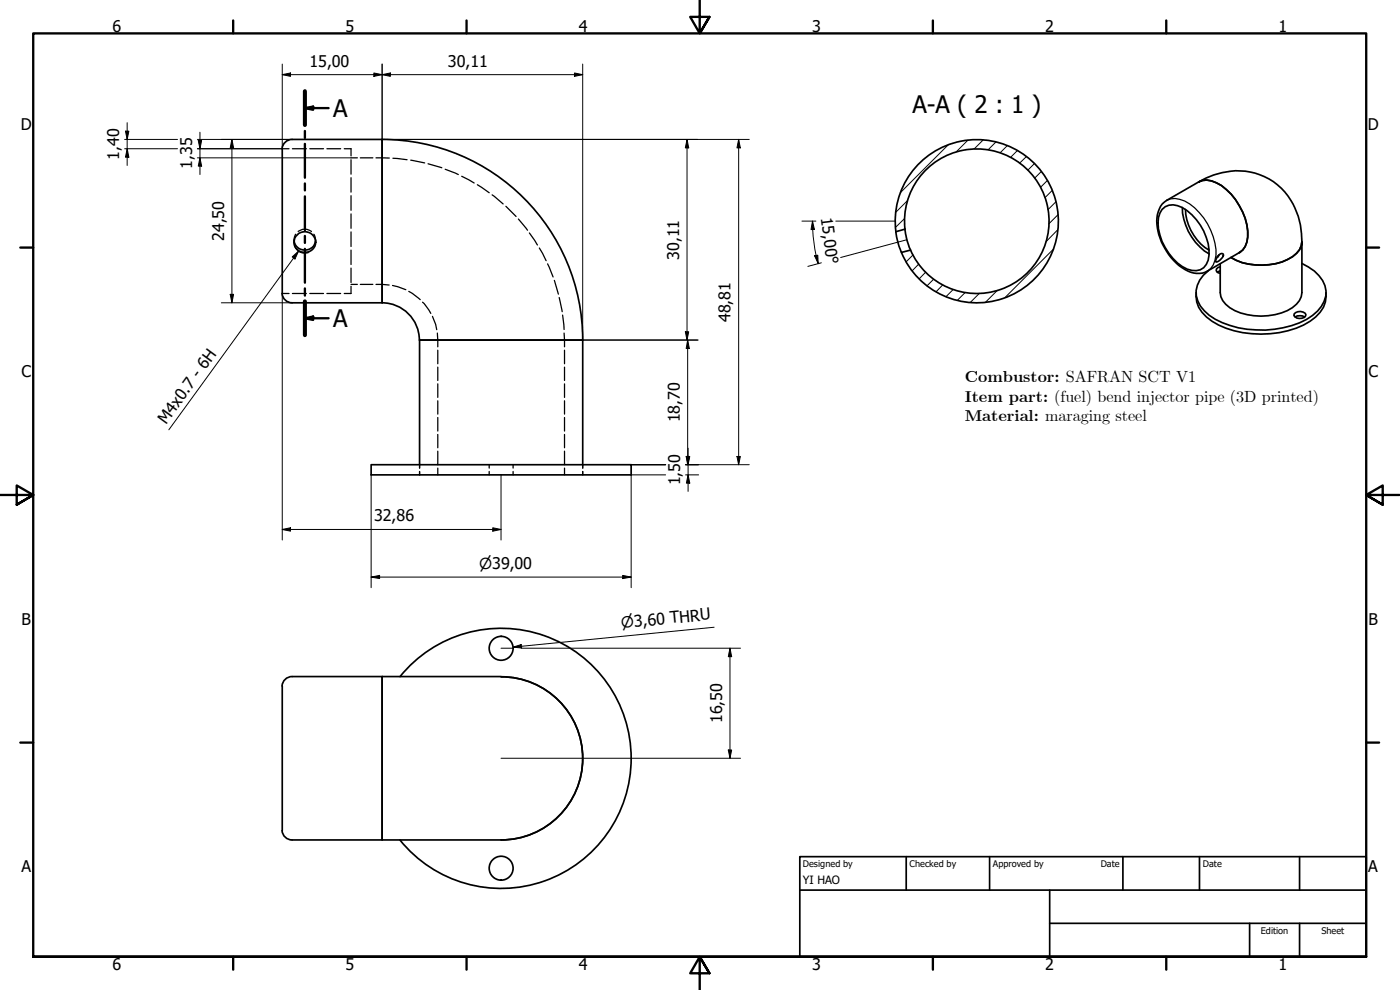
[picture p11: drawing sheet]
<svg xmlns="http://www.w3.org/2000/svg" width="420mm" height="297mm" viewBox="0 0 420 297" stroke-linecap="round" stroke-linejoin="round" font-family="sans-serif">
<defs><g id="words">
<g font-size="7.2">
<text x="99.9" y="35.1">A</text>
<text x="273.9" y="33.9">A-A ( 2 : 1 )</text>
<text x="99.9" y="98.1">A</text>
</g>
<g font-size="4.8">
<text x="33.7" y="9.6">6</text>
<text x="103.7" y="9.6">5</text>
<text x="173.7" y="9.6">4</text>
<text x="243.7" y="9.6">3</text>
<text x="313.7" y="9.6">2</text>
<text x="383.7" y="9.6">1</text>
<text x="92.9" y="20">15,00</text>
<text x="134.4" y="20">30,11</text>
<text x="6.2" y="38.9">D</text>
<text x="410.5" y="38.9">D</text>
<text x="35.8" y="47.9" transform="rotate(-90 35.8 47.9)">1,40</text>
<text x="57.7" y="50.7" transform="rotate(-90 57.7 50.7)">1,35</text>
<text x="246.3" y="65.3" transform="rotate(83 246.3 65.3)">15,00°</text>
<text x="67.2" y="72.3" transform="rotate(-90 67.2 72.3)">24,50</text>
<text x="203.8" y="78" transform="rotate(-90 203.8 78)">30,11</text>
<text x="219.3" y="96.6" transform="rotate(-90 219.3 96.6)">48,81</text>
<text x="6.4" y="113.1">C</text>
<text x="410.7" y="113.1">C</text>
<text x="289.5" y="114.8">Combustor: SAFRAN SCT V1</text>
<text x="289.5" y="120.6">Item part: (fuel) bend injector pipe (3D printed)</text>
<text x="49.8" y="127.4" transform="rotate(-54 49.8 127.4)">M4x0.7 - 6H</text>
<text x="204" y="126.7" transform="rotate(-90 204 126.7)">18,70</text>
<text x="289.5" y="126.3">Material: maraging steel</text>
<text x="204.2" y="145.7" transform="rotate(-90 204.2 145.7)">1,50</text>
<text x="112.3" y="156.4">32,86</text>
<text x="6.4" y="187.4">B</text>
<text x="410.7" y="187.4">B</text>
<text x="216.7" y="217" transform="rotate(-90 216.7 217)">16,50</text>
<text x="6.4" y="261.7">A</text>
<text x="410.7" y="261.7">A</text>
<text x="33.7" y="290.9">6</text>
<text x="103.7" y="290.9">5</text>
<text x="173.7" y="290.9">4</text>
<text x="243.7" y="290.9">3</text>
<text x="313.7" y="290.9">2</text>
<text x="383.7" y="290.9">1</text>
</g>
<g font-size="4.6">
<text x="143.8" y="170.7">⌀39,00</text>
<text x="186.5" y="188.5" transform="rotate(-6 186.5 188.5)">⌀3,60 THRU</text>
</g>
<text font-size="3.4" x="241" y="265.4">YI HAO</text>
<g font-size="2.7">
<text x="241" y="260.1">Designed by</text>
<text x="273" y="260.1">Checked by</text>
<text x="298" y="260.1">Approved by</text>
<text x="330.3" y="260">Date</text>
<text x="361" y="260">Date</text>
<text x="378.4" y="280.1">Edition</text>
<text x="396.6" y="280.1">Sheet</text>
</g>
</g></defs>
<!-- layer: Hatch (ISO) -->
<g fill="none" stroke="#000" stroke-width=".3">
<path d="M284.7 43.4l-14.5 14.4M290.5 42l-3.5 3.5M295.1 42l-2.7 2.7M298.9 42.6l-2.4 2.3M302.3 43.7l-2.1 2.1M305.4 45.1l-2.1 2.1M308 47l-2 1.9M310.5 49.1l-2 1.9M312.5 51.4l-2 2.1M314.3 54.2l-2 2M315.8 57.1l-2.2 2.2M271.5 65.6l-2.8 2.6"/>
<path d="M272.4 60.2l-3.6 3.5M274 76.5l-2.1 2.1M275.7 79.2l-2 2.1M316.1 74.8l-14.5 14.5M316.9 60.6l-2.4 2.3M317.4 68.9l-3.5 3.7M317.6 64.4l-2.8 2.8M277.8 81.6l-2 2.1M280.2 83.7l-2 2.1M283 85.5l-2.1 2.1M286.1 86.9l-2.2 2.1M289.7 87.7l-2.4 2.5"/>
<path d="M293.9 88l-2.7 2.7M299.3 87.1l-3.5 3.6"/>
</g>
<!-- layer: Hidden (ISO) -->
<g fill="none" stroke="#000" stroke-width=".38">
<path d="M84.7 44.6h2M87.8 44.6h4.1M93 44.6h4.1M98.1 44.6h4.1M103.3 44.6h2v2.2M105.3 47.4h2M105.3 47.9v4.3M105.3 53.3v4.3M105.3 58.7v4.4M108.1 47.4h3.8M112.8 47.4h4M117.9 47.5l4.3 .4"/>
<path d="M123.3 48.1l4.1 .8M128.5 49.1l4.1 1.2M133.6 50.8l3.9 1.6M138.6 52.9l3.7 2M143.3 55.4l3.5 2.4M147.7 58.5l3.3 2.7M88.3 71.9v.3M88.3 72.4v.3M88.8 70.3l-.4 .7-.1 1.3M93.5 69.5a3.2 3.2 0 0 0-4 0M94.2 70.3l.4 .7 .1 1.3M94.7 71.9v.3"/>
<path d="M94.7 72.4v.3M105.3 64.2v4.3M105.3 69.6v4.4M105.3 75v4.4M151.8 61.9l3.1 3M155.6 65.7l2.7 3.4M158.9 69.9l2.4 3.6M161.9 74.4l2 3.8M164.3 79.2l1.7 3.9M84.7 88.1h2M87.8 88.1h4.1M93 88.1h4.1"/>
<path d="M98.1 88.1h4.1M105.3 85.3h2M105.3 80.4v4.4M105.3 85.9v2.2h-2M108.1 85.3h3.8M112.8 85.3l4 .2M117.8 85.6l4 1.3M122.7 87.4l3.4 2.5M126.8 90.7l2.5 3.3M129.8 94.9l.9 2.4 .4 1.6M131.3 99.9l.1 4.2M166.4 84.1l1.2 4.2"/>
<path d="M167.8 89.3l.9 4.2M168.8 94.5l.5 4.4M169.3 99.9l.1 4.2M131.4 105.1v4M131.4 110.2v4M131.4 115.2v4M169.4 105.1v4M169.4 110.2v4M169.4 115.2v4M125.9 139.4v1M131.4 120.3v4M131.4 125.3v4"/>
<path d="M131.4 130.4v4M131.4 135.4v4M146.8 139.4v1M154 139.4v1M169.4 120.3v4M169.4 125.3v4M169.4 130.4v4M169.4 135.4v4M174.9 139.4v1M125.9 141.5v1M131.4 140.4v2.1M146.8 141.5v1"/>
<path d="M154 141.5v1M169.4 140.4v2.1M174.9 141.5v1"/>
</g>
<!-- layer: Visible (ISO) -->
<g fill="none" stroke="#000" stroke-width=".51">
<path d="M84.7 44.6v43.5M87.7 41.8a3 3 0 0 0-3 2.8M87.7 41.8h27v49.1h-27M114.7 41.8a60.2 60.2 0 0 1 60.2 60.3l-49-.1M114.7 41.8v49.1M88.3 72.3a3.2 3.2 0 0 0 3.2 2.7 3.2 3.2 0 0 0 3.2-2.7M268.9 69.5l2.7-.7a20.9 20.9 0 0 0 1.6 6.2l-2.7 .7-.9-2.4zM268.9 69.5a24.5 24.5 0 0 1 31.6-26.5 24.5 24.5 0 0 1 10.7 39.9 24.5 24.5 0 0 1-40.7-7.1M271.6 68.8a21.7 21.7 0 0 1 28.2-23.1 21.7 21.7 0 0 1 9.4 35.2 21.7 21.7 0 0 1-35.9-5.8M348.7 62.9a4.6 4.6 0 0 1 6.1-.6 16.6 16.6 0 0 1 8 14.3 4.4 4.4 0 0 1-6.5 4.2 16.3 16.3 0 0 1-8.6-15.5l.4-1.4zM348.8 61.2l1.3-1.1 9.6-5.5a7.5 7.5 0 0 1 8.3 2.3 18.8 18.8 0 0 1 6.5 14.2 5.5 5.5 0 0 1-2.6 4.7l-9.5 5.5a7 7 0 0 1-7.8-1.1 17.8 17.8 0 0 1-7.3-15.8l.6-1.7zM354.8 62.3a16.7 16.7 0 0 0 8.1 13.9"/>
<path d="M355.8 62.9a14.9 14.9 0 0 0 7 12.1M365.8 76.6l.8-.5 .6 .2a2.88 2.88 0 0 1-2.3 2.3 1.79 1.79 0 0 1 .9-2zM365.9 76.4l-.6 .7M371.9 75.8a5.5 5.5 0 0 0 2.6-4.7 18.8 18.8 0 0 0-9.4-16.3 5.5 5.5 0 0 0-5.4-.2 20.8 20.8 0 0 1 22.5-.1 20.9 20.9 0 0 1 8.3 19.2 7.1 7.1 0 0 1-4 4.1 19.2 19.2 0 0 1-17.1-.5 18.9 18.9 0 0 0 18.5-.3 5.5 5.5 0 0 0 2.8-4.5v15.3a7.6 7.6 0 0 1-6.1 6.1 19 19 0 0 1-15.5-1.6 5.8 5.8 0 0 1-2.9-4.5v-8.6M372.3 75.7l-.4 .1M390.7 79a12.5 12.5 0 0 1 6.9 6.7 8.2 8.2 0 0 1-3.7 9 29.3 29.3 0 0 1-22.3 3.6 18.1 18.1 0 0 1-11.4-6.5 7.1 7.1 0 0 1 .9-9.2l1.5-1.3M84.7 88a3 3 0 0 0 3 2.9M114.7 90.9a11.2 11.2 0 0 1 11.2 11.2M359 87.8a8.8 8.8 0 0 0 4.7 8.6 30 30 0 0 0 29.5 0 8.8 8.8 0 0 0 4.8-8.6M366.2 80.1l-.6 .1-.6 .9 .6 .7 .6 .2M366.2 81.3l-.9 .3M388.4 94.2a2.25 2.25 0 0 1 3.5 .2 2.08 2.08 0 0 1-3.6 .3z"/>
<path d="M388.7 95.1a2.87 2.87 0 0 1 2.8 0M111.4 139.4h78v3.1h-78zM125.9 139.4v-37.4h49v37.4M84.7 205.8v43.4M87.7 203a3 3 0 0 0-3 2.8M87.7 203h27v49h-27M120 203a39 39 0 0 1 57-4 39 39 0 0 1 0 57.1 39 39 0 0 1-57-4.1M150.4 203h-35.7v49h35.7M150.4 203.1a24.5 24.5 0 0 1 24.5 24.4 24.5 24.5 0 0 1-24.5 24.5M84.7 249.2a3 3 0 0 0 3 2.8"/>
<circle cx="91.5" cy="72.6" r="3.2"/>
<circle cx="150.4" cy="194.5" r="3.6"/>
<circle cx="150.4" cy="260.5" r="3.6"/>
</g>
<!-- layer: Visible Narrow (ISO) -->
<path d="M350.1 60.1a7.7 7.7 0 0 1 8.4 2.2 19.4 19.4 0 0 1 6.4 14.3 5.9 5.9 0 0 1-2.5 4.7" fill="none" stroke="#000" stroke-width=".38"/>
<!-- layer: Visible (ISO) -->
<circle cx="365.4" cy="77" r=".25" fill="#000"/>
<!-- layer: Section Line (ISO) -->
<g fill="none" stroke="#000" stroke-width=".7">
<path d="M91.5 32.4l2.5-.4v.9zM91.5 32.4h7.1M91.5 27.4v10.1M91.5 39.3v2.1M91.5 43.2v10.1M91.5 55v2.1M91.5 58.9v10.2M91.5 70.8v2.1M91.5 74.7v10.1M91.5 95.5l2.5-.5v1zM91.5 95.5h7.1M91.5 86.5v2.2"/>
<path d="M91.5 90.4v10.2"/>
</g>
<path d="M91.5 27.4v10.1M91.5 90.4v10.2" fill="none" stroke="#000" stroke-width="1.2"/>
<g fill="#000">
<path d="M91.5 32.4l2.5-.4v.9z" fill-rule="evenodd"/>
<path d="M91.5 95.5l2.5-.5v1z" fill-rule="evenodd"/>
</g>
<!-- layer: Border (ISO) -->
<g fill="none" stroke="#000" stroke-width=".7">
<path d="M70 6.1v3.9M140 6.1v3.9M210 0v10l-2.9-4.9h5.8l-2.9 4.9 2.9-4.9M280 6.1v3.9M350 6.1v3.9M6.1 74.3h3.9M410 74.3h3.9M0 148.5h10l-5-2.8v5.7l5-2.9-5 2.9M420 148.5h-10l5-2.8v5.7l-5-2.9 5 2.9M6.1 222.8h3.9M410 222.8h3.9M10 287.1v-277.1h400v277.1h-400h400"/>
<path d="M70 287.1v3.8M140 287.1v3.8M212.9 292l-2.9-4.9 2.9 4.9h-5.8l2.9-4.9v9.9M280 287.1v3.8M350 287.1v3.8"/>
</g>
<!-- layer: Title (ISO) -->
<path d="M240 257h170v30.1h-170zM272 257v10.1M297 257v10.1M337 257v10.1M360 257v10.1M390 257v10.1M240 267.1h170M315 267.1v20M315 277h95M375 277v10.1M390 277v10.1" fill="none" stroke="#000" stroke-width=".51"/>
<!-- layer: Dimension (ISO) -->
<g fill="none" stroke="#000" stroke-width=".3">
<path d="M84.7 19.2v25.4h-25.5M114.7 19.2v22.6h110.2M174.9 19.2v82.8h34.6M37.7 39.4h1l-.5 2.4zM38.2 36.8v12.8M60 39.7v12.7M84.7 22.4l2.5-.5v1zM84.7 22.4h90.2M112.2 21.9l2.5 .5-2.5 .5zM114.7 22.4l2.5-.5v1zM172.4 21.9l2.5 .5-2.5 .5zM37.4 41.8h15.9"/>
<path d="M37.4 44.6h15.9M38.2 44.6l.5 2.6h-1zM59.2 47.4h46.1M59.2 41.8h28.5M59.5 42.1h1l-.5 2.5zM60 47.4l.5 2.4h-1zM69.6 41.8v49.1M69.6 41.8l.5 2.6h-1zM206.2 41.8v60.2M206.2 41.8l.5 2.6h-1zM221.7 41.8v97.6M221.7 41.8l.5 2.6h-1z"/>
<path d="M240.7 66.3h4.2M243.8 66.3l.1 2.5M243.8 66.3l.6 2.5-1 .1zM243.9 68.9l.4 4.3 .6 3.5M244.5 76.8l.9-.2 .2 2.5zM244.9 76.7l.7 2.4M246.5 78.9l-4.1 1M250.8 66.3h17.8M272.2 71.9l-19.9 5.4M66.4 90.9h21.3M69.1 88.3h1l-.5 2.6zM84.7 88.1v73.9"/>
<path d="M205.7 99.6h1l-.5 2.4zM206.4 102v37.4M206.4 102l.5 2.6h-1zM189.4 139.4h10.4M205.7 139.4h19.2M205.9 137h1l-.5 2.4zM206 137h1l-.5 2.4zM206.5 134.5v12.9M221.2 137h1l-.5 2.4zM84.7 158.9l2.5-.5v1zM84.7 158.9h65.7M111.4 142.5v33.8"/>
<path d="M147.9 158.4l2.5 .5-2.5 .5zM150.4 142.5v19.5M199.8 142.5h-10.4v33.8M205.7 142.5h4M206.5 142.5l.5 2.5h-1zM111.4 173.2l2.5-.6v1zM111.4 173.2h78M186.9 172.6l2.5 .6-2.5 .4zM150.4 194.5h3.7M156.4 194.5h65.8M219.1 194.5v33M219.1 194.5l.5 2.5h-1z"/>
<path d="M150.4 227.5h71.8M218.6 225h1l-.5 2.5z"/>
</g>
<g fill="#000">
<path d="M37.7 39.4h1l-.5 2.4z" fill-rule="evenodd"/>
<path d="M84.7 22.4l2.5-.5v1z" fill-rule="evenodd"/>
<path d="M112.2 21.9l2.5 .5-2.5 .5z" fill-rule="evenodd"/>
<path d="M114.7 22.4l2.5-.5v1z" fill-rule="evenodd"/>
<path d="M172.4 21.9l2.5 .5-2.5 .5z" fill-rule="evenodd"/>
<path d="M38.2 44.6l.5 2.6h-1z" fill-rule="evenodd"/>
<path d="M59.5 42.1h1l-.5 2.5z" fill-rule="evenodd"/>
<path d="M60 47.4l.5 2.4h-1z" fill-rule="evenodd"/>
<path d="M69.6 41.8l.5 2.6h-1z" fill-rule="evenodd"/>
<path d="M206.2 41.8l.5 2.6h-1z" fill-rule="evenodd"/>
<path d="M221.7 41.8l.5 2.6h-1z" fill-rule="evenodd"/>
<path d="M243.8 66.3l.6 2.5-1 .1z" fill-rule="evenodd"/>
<path d="M244.5 76.8l.9-.2 .2 2.5z" fill-rule="evenodd"/>
<path d="M69.1 88.3h1l-.5 2.6z" fill-rule="evenodd"/>
<path d="M205.7 99.6h1l-.5 2.4z" fill-rule="evenodd"/>
<path d="M206.4 102l.5 2.6h-1z" fill-rule="evenodd"/>
<path d="M205.9 137h1l-.5 2.4z" fill-rule="evenodd"/>
<path d="M206 137h1l-.5 2.4z" fill-rule="evenodd"/>
<path d="M221.2 137h1l-.5 2.4z" fill-rule="evenodd"/>
<path d="M84.7 158.9l2.5-.5v1z" fill-rule="evenodd"/>
<path d="M147.9 158.4l2.5 .5-2.5 .5z" fill-rule="evenodd"/>
<path d="M206.5 142.5l.5 2.5h-1z" fill-rule="evenodd"/>
<path d="M111.4 173.2l2.5-.6v1z" fill-rule="evenodd"/>
<path d="M186.9 172.6l2.5 .6-2.5 .4z" fill-rule="evenodd"/>
<path d="M219.1 194.5l.5 2.5h-1z" fill-rule="evenodd"/>
<path d="M218.6 225h1l-.5 2.5z" fill-rule="evenodd"/>
</g>
<!-- layer: Symbol (ISO) -->
<path d="M87.7 77.1l1.9-1.7-1.1 2.3zM88.2 72.7a3.3 3.3 0 0 0 4.4 3.1M89.6 75.4l-38.9 53.6M154 194.2l2.4-.8 .1 1zM214.3 188.2l-60.3 6" fill="none" stroke="#000" stroke-width=".3"/>
<g fill="#000">
<path d="M87.7 77.1l1.9-1.7-1.1 2.3z" fill-rule="evenodd"/>
<path d="M154 194.2l2.4-.8 .1 1z" fill-rule="evenodd"/>
</g>
<use href="#words"/>
</svg>
